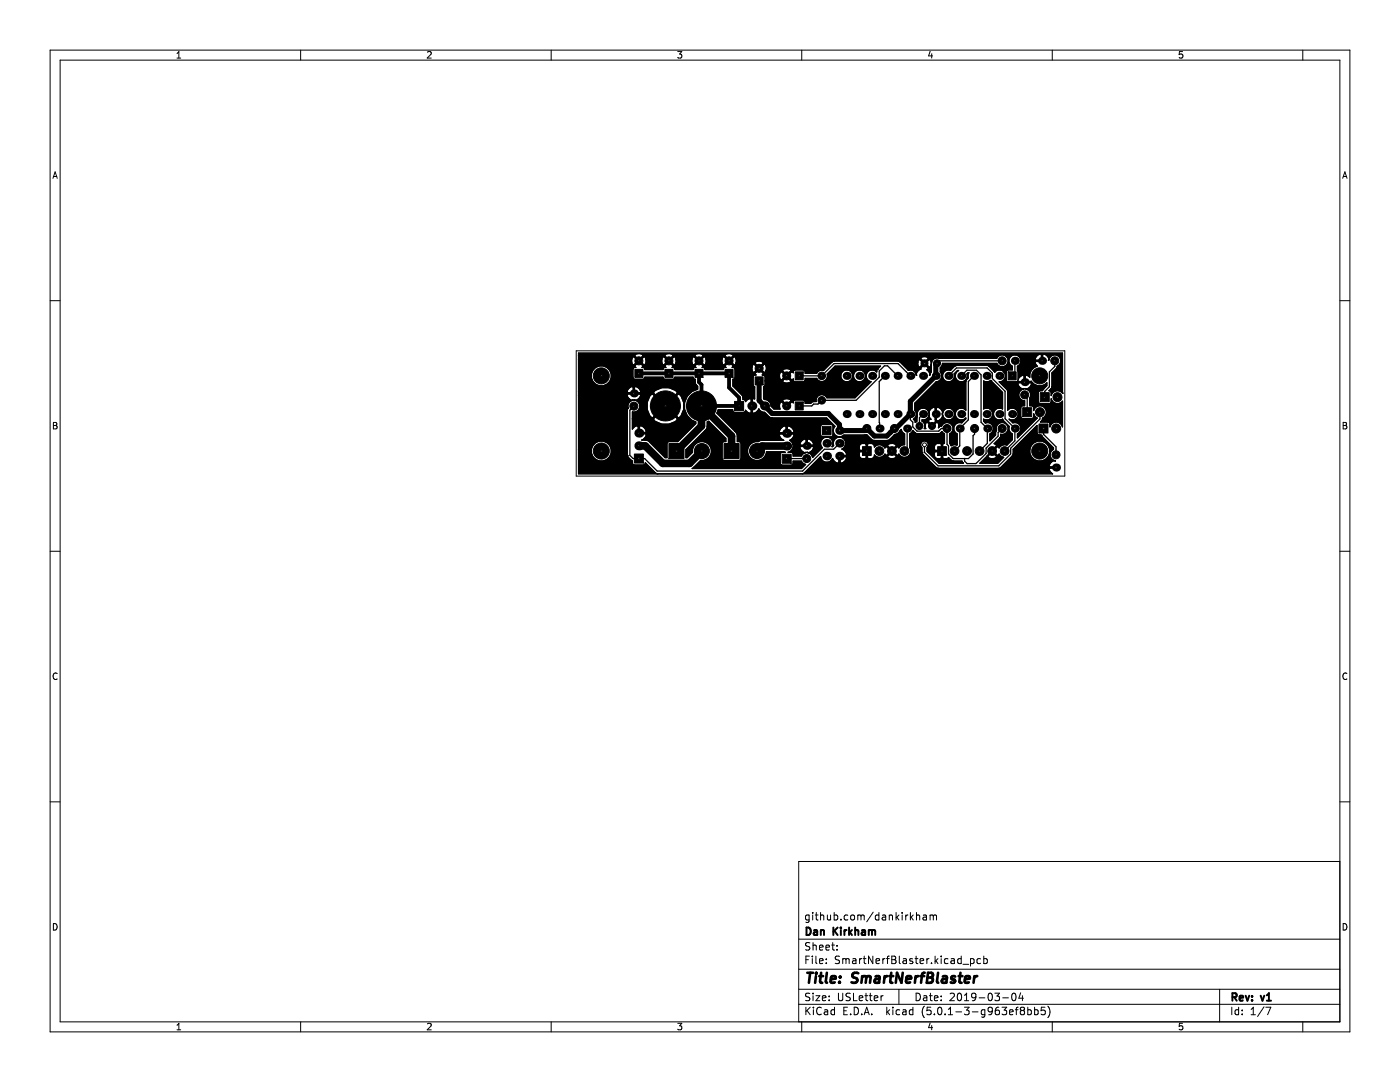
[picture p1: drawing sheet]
<svg xmlns="http://www.w3.org/2000/svg" width="279mm" height="216mm" viewBox="0 0 279 216" stroke-linecap="round" stroke-linejoin="round" font-family="sans-serif">
<g fill="none" stroke="#000" stroke-width=".2">
<path d="M10 10h259.4v195.9h-259.4zM12 12h255.4v191.9h-255.4zM35.3 11.6h.8M35.3 10.7l.4-.4v1.3M60 10v2M85.3 10.4l.5-.1 .3 .4-.8 .9h.8M110 10v2M135.3 10.3h.8l-.5 .5 .4 .1v.6l-.2 .1-.5-.1M160 10v2M185.6 10.2l-.3 1h.8M185.9 10.7v.9M210 10v2"/>
<path d="M236 10.3h-.6l-.1 .6 .2-.1h.4l.2 .2-.1 .5-.2 .1-.5-.1M260 10v2M10.6 35.6l.4-1.3 .4 1.3M10.7 35.2h.6M268 35.6l.4-1.3 .4 1.3M268.1 35.2h.6M10 60h2M115 70h97.5v25h-97.5zM267.4 60h2M10.7 84.3h.4l.2 .2-.2 .4 .2 .1 .1 .3-.2 .3h-.5zM10.7 84.9h.4M268.1 84.3h.4l.2 .2-.2 .4 .2 .1 .1 .3-.2 .3h-.5z"/>
<path d="M268.1 84.9h.4M10 110h2M267.4 110h2M11.4 134.4a.62 .62 0 0 0-.9 .4 .62 .62 0 0 0 .7 .8l.2-.1M268.8 134.4a.62 .62 0 0 0-.9 .4 .62 .62 0 0 0 .7 .8l.2-.1M10 160h2M267.4 171.9h-108v32M267.4 160h2M10.7 184.3a.66 .66 0 0 1 .7 .6 .66 .66 0 0 1-.7 .7zM159.4 197.4h108M159.4 193.4h108M159.4 187.4h108"/>
<path d="M160.8 191.5h.5M161.5 182.7l-.5-.1-.2 .3 .1 .6h.6M161.5 182.6v1.2l-.3 .3-.4-.1M161.5 190.8h-.7v1.5M161.6 198.3l-.6-.1-.2 .1v.5l.7 .2 .1 .4-.3 .3-.5-.1M161.6 188.2l-.6-.1-.2 .1v.5l.7 .2 .1 .4-.3 .3-.5-.1M162.1 190.8v.1M162.1 191.3v1M162.2 182.1v.1M162.2 182.6v1M162.3 188.1v1.5M162.3 198.2v.1"/>
<path d="M162.3 198.7v1M162.3 188.7l.2-.1 .3 .1 .1 .9M162.7 182.6h.6M162.8 198.7h.8l-.8 1h.8M162.8 190.8v1.3l.2 .2M162.9 182.1v1.3l.4 .2M163.5 191.8l.8-.2-.1-.2-.4-.1-.3 .2 .1 .7h.6M163.5 189.1l.8-.2-.1-.2-.4-.1-.3 .2 .1 .7h.6M163.8 182.7l.2-.1 .3 .1 .1 .9M163.8 182.1v1.5M164.1 199.2l.7-.2v-.2l-.5-.1-.2 .2 .1 .7h.6M164.8 189.1l.7-.2v-.2l-.5-.1-.2 .2 .1 .7h.6"/>
<path d="M164.9 192.1v.2M164.9 191.4v.1M165.1 182.6l.1 .9 .3 .1 .3-.2M165.5 199.5v.2M165.5 198.8v.1M165.8 182.6v1M166 188.6h.5M166.2 188.1v1.3l.3 .2M166.5 182.7l.4-.1 .3 .3-.2 .6h-.5M166.5 182.1v1.5M167 189.4v.2M167 188.7v.1"/>
<path d="M167.3 198.2v1.2l.3 .3h.3l.3-.3v-1.2M167.5 190.9l-.5-.1-.3 .3 .1 .3 .7 .3v.4l-.2 .2-.6-.1M167.8 183.4v.2M168.2 191.3v1M168.2 191.4l.4-.1 .2 .2M168.8 191.5v.8M168.8 191.5l.2-.2 .4 .1 .1 .9M169.2 182.7l-.4-.1-.3 .3 .1 .6h.6M169.7 198.3l-.6-.1-.2 .1v.5l.6 .2 .2 .4-.3 .3-.6-.1M169.8 182.7l.2-.1 .5 .1v.6l-.1 .2-.4 .1-.2-.2zM170.2 191.4h.6v.9M170.3 198.2v1.5h.7"/>
<path d="M170.8 191.6l-.5 .1-.2 .2 .2 .4 .5-.1M171.2 182.7l.4-.1 .2 .2M171.2 182.6v1M171.5 199.2l.7-.2-.1-.2-.4-.1-.2 .2v.7h.6M171.5 191.3v1M171.8 182.8l.2-.2 .4 .1 .1 .9M171.8 182.8v.8M172 191.3l-.5 .3M172.3 191.3h.5M172.5 190.8v1.3l.3 .2M172.6 198.7h.6M172.8 198.2v1.3l.4 .2"/>
<path d="M173.5 198.7h.5M173.7 198.2v1.3l.3 .2M174.2 190.8v1.5l-.9-1.5v1.5M174.3 182l-1.3 1.9M174.5 199.2l.7-.2-.1-.2-.4-.1-.2 .2v.7h.6M174.8 191.8l.7-.2v-.2l-.5-.1-.2 .2 .1 .7h.6M175.4 182.7l-.4-.1-.3 .3 .1 .6h.6M175.4 182.1v1.5M175.8 198.7v1M176.1 182.7h.6l.1 .9M176.2 191.3v1M176.3 198.7l-.5 .3"/>
<path d="M176.6 191.3l-.4 .3M176.8 182.9l-.5 .1-.3 .2 .3 .4 .5-.1M176.9 191.3h.6M177.5 190.8l-.4 .2v1.3M177.5 182.7l.2-.1 .3 .1 .1 .9M177.5 182.6v1M178 190.8l.7 .1 .1 .3-.3 .3a.4 .4 0 0 1 .3 .4 .4 .4 0 0 1-.3 .4h-.5zM178 191.5h.5M178.8 182.1v1.5M179 183l.4 .6M179.4 197.4v3M179.4 182.6l-.6 .6"/>
<path d="M179.5 190.8v1.3l.2 .2M180 182.1v.1M180 182.6v1M180.3 191.4h.5l.1 .9M180.8 182.6v1M180.9 191.6l-.5 .1-.2 .2 .2 .4 .5-.1M181.2 182.6l-.4 .3M181.7 182.1v1.5M181.8 183l.5 .6M182.1 191.4l-.3-.1-.3 .2 .1 .2 .5 .2v.3h-.6M182.3 182.6l-.6 .6M182.6 191.3h.6"/>
<path d="M182.8 190.8v1.3l.4 .2M182.8 198.2a.76 .76 0 0 1 .9 .7 .76 .76 0 0 1-.9 .8zM182.9 182.7l.2-.1 .4 .1v.9M182.9 182.1v1.5M183.6 191.8l.7-.2v-.2l-.5-.1-.2 .2 .1 .7h.6M184.3 182.7h.5l.1 .9M184.3 198.8h.6l.1 .9M184.9 182.9l-.5 .1-.2 .2 .2 .4 .5-.1M185 199l-.5 .1-.2 .2 .2 .4 .5-.1M185 191.3v1M185.4 191.3l-.4 .3M185.5 198.7h.5"/>
<path d="M185.6 182.7l.4-.1 .3 .2M185.6 182.6v1M185.7 198.2v1.3l.3 .2M185.9 192.1v.2M186.3 182.8l.2-.2 .3 .1 .1 .9M186.3 182.8v.8M186.5 199.2l.7-.2-.1-.2-.4-.1-.2 .2v.7h.6M186.6 190.8v1.5M186.8 191.7l.4 .6M187.2 191.3l-.6 .6M187.8 199.5v.2M187.8 190.8v.1"/>
<path d="M187.8 191.3v1M187.8 198.8v.1M189.2 191.4l-.4-.1-.3 .3 .1 .6h.6M189.6 198.3l.6-.1 .3 .4-1 1.1h1M189.8 191.4h.6l.1 .9M190.5 191.6l-.5 .1-.2 .2 .2 .4 .5-.1M191.2 198.3l.2-.1a.8 .8 0 0 1 .5 .7 .8 .8 0 0 1-.5 .8l-.2-.2-.2-.4zM191.8 191.4l-.4-.1-.3 .3 .2 .6h.5M191.8 190.8v1.5M192.2 192.4h1.1M192.5 199.7h.8M192.5 198.6l.4-.4v1.5"/>
<path d="M193.7 191.4l.4-.1 .3 .3-.1 .6h-.6M193.7 191.3v1.5M194.8 198.8l-.3 .3h-.3l-.3-.3 .1-.5 .5-.1 .2 .1a.99 .99 0 0 1-.4 1.4h-.3M195.4 199.1h1.1M195.7 191.4l-.4-.1-.3 .3 .1 .6h.6M196.3 191.4l.5-.1 .2 .3-.1 .6h-.6M196.3 190.8v1.5M197.3 198.3l.2-.1a.8 .8 0 0 1 .6 .7 .8 .8 0 0 1-.6 .8l-.2-.2-.1-.4zM198.5 198.2h1l-.5 .6 .4 .1v.6l-.2 .2-.7-.2M200.1 199.1h1.2M202 198.3l.3-.1a.8 .8 0 0 1 .5 .7 .8 .8 0 0 1-.5 .8l-.3-.2-.1-.4zM203.7 198.1l-.4 1.1h1"/>
<path d="M204 198.7v1M243.4 197.4v6.5M268.1 184.3a.66 .66 0 0 1 .7 .6 .66 .66 0 0 1-.7 .7zM35.3 204.6l.4-.4v1.3M35.3 205.5h.8M60 203.9v2M85.3 204.3l.5-.1 .3 .4-.8 .9h.8M110 203.9v2M135.3 204.2h.8l-.5 .5 .4 .1v.6l-.2 .1-.5-.1M159.4 200.4h108M160 203.9v2M160.8 201v1.5"/>
<path d="M161 201.6l.7 .9M161.7 201l-.9 .8M162.3 201v.1M162.3 201.5v1M163.9 201.1a.71 .71 0 0 0-1 .5 .71 .71 0 0 0 .7 .9l.3-.2M164.5 201.6h.6l.1 .9M165.2 201.8l-.5 .1-.2 .2 .2 .4 .5-.1M166.5 201.6l-.4-.1-.3 .3 .2 .6h.5M166.5 201v1.5M168.4 201.7h.5M169.1 201h-.7v1.5h.7M169.8 202.3v.2"/>
<path d="M170.5 201a.76 .76 0 0 1 .8 .7 .76 .76 0 0 1-.8 .8zM172 202.3v.2M172.5 202.5l.5-1.5 .5 1.5M172.6 202.1h.7M174 202.3v.2M177 201v1.5M177.1 201.9l.4 .6M177.5 201.5l-.5 .6M178.2 201v.1M178.2 201.5v1M179.5 201.6l-.4-.1-.3 .3 .2 .6h.5M180.2 201.6h.6v.9"/>
<path d="M180.8 201.8l-.5 .1-.2 .2 .2 .4 .5-.1M182.2 201.6l-.4-.1-.3 .3 .1 .6h.6M182.2 201v1.5M184.5 200.8a1.72 1.72 0 0 0 0 2.3M185.6 204.1l-.3 1h.8M185.8 201h-.8v.7l.2-.1h.5l.1 .2v.5l-.3 .2-.5-.2M185.9 204.6v.9M186.5 202.3v.2M187.3 201.1l.2-.1a.8 .8 0 0 1 .5 .7 .8 .8 0 0 1-.5 .8l-.2-.2-.2-.4zM188.6 202.3v.2M189.3 202.5h.8M189.3 201.4l.4-.4v1.5"/>
<path d="M190.8 201.9h1.1M192.5 201h.9l-.5 .6 .4 .1v.6l-.2 .2-.6-.2M194 201.9h1.2M196.5 201.6l-.4-.1-.3 .3 .2 .6h.5M196.5 201.5v1.2l-.2 .3-.4-.1M198 201.6l-.2 .3-.5-.1-.1-.2 .1-.5 .5-.1 .2 .1a.99 .99 0 0 1-.4 1.4h-.3M199.3 201l-.4 .1a1.01 1.01 0 0 0 0 1.4l.5-.2 .1-.5-.3-.2h-.4l-.2 .2M200 201h.9l-.5 .6 .4 .1v.6l-.2 .2-.6-.2M201.5 202l.7-.2-.1-.2-.4-.1-.2 .2v.7h.6M202.6 201.5h.6M203.2 201l-.4 .2v1.3M203.9 201.6l-.3 .3v.3l.3 .3h.3l.3-.3v-.3l-.3-.3"/>
<path d="M203.9 201.6l-.3-.3 .3-.3 .4 .1 .2 .2-.3 .3M203.9 201.6h.3M205.1 201.6l.4-.1 .3 .3-.1 .6h-.6M205.1 201v1.5M206.5 201.6l.4-.1 .3 .3-.2 .6h-.5M206.5 201v1.5M208.5 201h-.7v.7l.2-.1h.5l.1 .2-.1 .5-.2 .2-.5-.2M209.1 200.8a1.72 1.72 0 0 1 0 2.3M210 203.9v2M236 204.2h-.6l-.1 .6 .2-.1h.4l.2 .2-.1 .5-.2 .1-.5-.1M245.8 201v1.5M247.2 201.6l-.4-.1-.3 .3 .1 .6h.6"/>
<path d="M247.2 201v1.5M247.9 202.3v.2M247.9 201.6v.1M249.7 202.5h.8M249.7 201.4l.4-.4v1.5M252.3 200.9l-1.3 1.9M252.6 201h1l-.6 1.5M260 203.9v2"/>
</g>
<g fill="none" stroke="#000" stroke-width=".39">
<path d="M161 185.1a.76 .76 0 0 1 .8 .7 .76 .76 0 0 1-.8 .8zM162.5 185.7h.5l.1 .9M163.1 185.9l-.5 .1-.2 .2 .2 .4 .5-.1M163.8 185.7l.2-.1 .4 .1 .1 .9M163.8 185.6v1M166.3 185.1v1.5M166.5 185.7l.7 .9M167.2 185.1l-.9 .8M167.8 185.1v.1M167.8 185.6v1M168.5 185.6v1M169 185.6l-.5 .3"/>
<path d="M169.5 185.1v1.5M169.6 186l.4 .6M170 185.6l-.5 .6M170.7 185.7l.2-.1 .3 .1 .1 .9M170.7 185.1v1.5M172 185.7h.6l.1 .9M172.7 185.9l-.5 .1-.2 .2 .2 .4 .5-.1M173.4 185.7l.4-.1 .2 .2M173.4 185.6v1M174 185.8l.2-.2 .4 .1 .1 .9M174 185.8v.8M246 199l.7-.1 .1-.2-.1-.4-.2-.1h-.5v1.5"/>
<path d="M246.3 199l.5 .7M247.4 199.2l.7-.2-.1-.2-.4-.1-.2 .2 .1 .7h.5M248.6 198.7l.4 1 .3-1M249.9 199.5v.2M249.9 198.8v.1M251.6 198.7l.4 1 .3-1M252.8 199.7h.9M252.8 198.6l.4-.4v1.5"/>
</g>
<g fill="none" stroke="#000" stroke-width=".52">
<path d="M161.1 194.1h1.2M161.7 194.1l-.3 2M162.8 194.8l-.1 1.3M162.9 194.1v.2M163.5 194.8h.8M163.9 194.1l-.2 1.7v.2l.4 .1M165 194.1l-.2 1.7 .3 .3M165.8 195.4l1-.2-.1-.3h-.7l-.2 .9 .2 .3 .6-.1M167.6 195.9l-.1 .2M167.7 194.9v.2M171.3 194.2a.85 .85 0 0 0-1.1 .1 .45 .45 0 0 0 .2 .8l.6 .1a.51 .51 0 0 1 .1 .6 .51 .51 0 0 1-.4 .3l-.8-.1M172.1 195a.49 .49 0 0 1 .8 .1"/>
<path d="M172.1 194.8l-.2 1.3M172.9 195.1a.5 .5 0 0 1 .8-.2l-.1 1.2M172.9 195.1l-.1 1M174.7 194.9h.8l-.1 1.2M175.5 195.2l-.6 .1a.4 .4 0 0 0-.4 .4 .4 .4 0 0 0 .3 .4l.6-.1M176.6 194.8l-.2 1.3M177.1 194.8l-.4 .1-.2 .3M177.5 194.8h.8M177.9 194.1l-.2 1.7v.2l.4 .1M180.2 194.1l-.3 2-.9-2-.2 2M180.9 195.4l.9-.2v-.3l-.6-.1-.3 .3v.9h.7M182.7 194.8l-.1 1.3"/>
<path d="M183.3 194.8l-.4 .1-.2 .3M183.7 194.8h.8M184.5 194.1l-.4 .1-.1 .2-.2 1.7M185.1 195.1h.7M185.2 194.1l.9 .1a.51 .51 0 0 1 .1 .5 .51 .51 0 0 1-.4 .4l.2 .1a.58 .58 0 0 1-.3 .9h-.7zM187.2 194.1l-.2 1.7 .2 .3M188.2 194.9h.7v1.2M189 195.2l-.7 .1a.4 .4 0 0 0-.3 .4 .4 .4 0 0 0 .2 .4l.7-.1M190.6 194.9a.49 .49 0 0 0-.8 .3l.1 .1 .7 .2v.3l-.3 .3-.6-.1M191.3 194.8h.8M191.7 194.1l-.2 1.7v.2l.4 .1M192.6 195.4l.9-.2v-.3h-.8l-.2 .9 .3 .3 .6-.1"/>
<path d="M194.5 194.8l-.2 1.3M195 194.8l-.4 .1-.2 .3"/>
</g>
<path d="M127.5 89h1.3l3.5 3.5h5.3l2.5-2.5M135 90l5-5v-4l6 6v3M157 89h-4.9l-1 1" fill="none" stroke="#000" stroke-width="1.5"/>
<path d="M127.5 74.5h18v2.8l2 2v1.7h-7.5v-4.2l-.5-.5v-1.8" fill="none" stroke="#000" stroke-width=".76"/>
<path d="M187 72.5l-.2 .2v2.3l-5.1 5.1v2.5l-2.9 2.9h-.3l-1.5 1.5h-2.5l-1.5-1.5-.4 .4h-5.1v-1.2l-2.2-2.2h-11.2l-2.6-2.6v-3.9" fill="none" stroke="#000" stroke-width="1"/>
<g fill="none" stroke="#000" stroke-width=".25">
<path d="M115.5 78.8h9.6M115.5 78.4h14.9M115.5 78.2h9.6M115.5 74.6h2.5M115.5 71.8h10.6M115.5 71h11.2M125.1 78.8a1.02 1.02 0 0 0 1.3 1v.1a1.16 1.16 0 0 0-1 1.5M125.1 78.8l.1-.2h2.6l.1 .2a1.02 1.02 0 0 1-1.3 1v.1a1.19 1.19 0 0 1 .9 1.8M125.1 78.2l.1 .2M126.1 71.8l.1-.6h.3l.8 .8M126.1 71.8l.1 1h.3l.8-.8M126.4 77.2v1.2"/>
<path d="M126.4 78.6h.1M126.4 77.2h.2M126.4 77.2a1.02 1.02 0 0 0-1.3 1M126.6 77.2v1.2M126.6 78.6h.1M126.6 77.2a1.02 1.02 0 0 1 1.3 1l-.1 .2M126.7 71l.8 .8 .8-.8M126.7 71a1.05 1.05 0 0 1 1.6-.3v.3M127.3 72h.4M128.3 71h4.4M128.5 71.2a1.05 1.05 0 0 1 .3 1.6h-.3l-.8-.8zM128.9 71.8h3.2"/>
<path d="M130.7 77.9a3.7 3.7 0 0 1 4.2 0l.3 .5-2.4 2.4-2.4-2.4zM132.1 71.8l.1-.6h.3l.8 .8M132.1 71.8l.1 1h.3l.8-.8M132.7 71l.8 .8 .8-.8M132.7 71a1.05 1.05 0 0 1 1.6-.3v.3M133.3 72h.4M134.3 71h4.4M134.5 71.2a1.05 1.05 0 0 1 .3 1.6h-.3l-.8-.8zM134.9 71.8h3.2M135.4 78.6l.5 .3a3.7 3.7 0 0 1 0 4.2l-.5 .3-2.4-2.4zM138.1 71.8l.1-.6h.3l.8 .8M138.1 71.8l.1 1h.3l.8-.8"/>
<path d="M138.7 71l.8 .8 .8-.8M138.7 71a1.05 1.05 0 0 1 1.6-.3v.3M138.7 76.3h.1M139.3 72h.4M139.7 72l.8-.8a1.05 1.05 0 0 1 .3 1.6h-.3zM140.3 71h4.4M140.9 71.8h3.2M144.1 71.8l.1-.6h.3l.8 .8M144.1 71.8l.1 1h.3l.8-.8M144.7 70.7l1-.1 .6 .1v.3l-.8 .8-.8-.8zM145.3 72h.4M145.7 72l.8-.8a1.05 1.05 0 0 1 .3 1.6h-.3z"/>
<path d="M146.3 75.7v1.3l1.7 1.8 .2 .2 .1 .7 .4 .1 .1 .3 .3-.3 .6-.3 .2 .1v2.8l-.2 .1-.6-.3-.3-.3-.1 .3-.3 .1h-1.8l-.3-.1-.1-.4h-2.9l-.2 .6 3.6 3.7M146.3 75.7h.1M146.3 73.3l.3 .1 .1 .3v1.6l-.1 .3-.3 .1M146.8 72.5h3.9M146.9 71.6h36.8M148.3 79.3h.1M150.1 73.3h-4l.2-.3-.8-.8-.8 .8 .2 .3-.5 .1-.1 .3h-3.6l-.1-.3-.5-.1 .2-.3-.8-.8-.8 .8 .2 .3-.5 .1-.1 .3h-3.6l-.1-.3-.5-.1 .2-.3-.8-.8-.8 .8 .2 .3-.5 .1-.1 .3h-3.6l-.1-.3-.5-.1 .2-.3-.8-.8-.8 .8 .2 .3h-.3l-.3 .3v1.7l.1 .3 .3 .1h1.7l.3-.4h3.6l.1 .3 .3 .1h1.7l.3-.4h3.6l.1 .3 .3 .1 .1 .9 .4 .5v.6a3.4 3.4 0 0 0-2.6 3.1 3.4 3.4 0 0 0 2.3 3.4v.3l-3.6 3.6-2.1 .1-.1 .3v2.8h-.4l-3-3.1a1.42 1.42 0 0 0-1.6-.4M150.1 73.3l.1-.6h.3l.8 .8M150.1 73.3l.1 1h.3l.8-.8M150.7 72.2l1-.1 .6 .1v.3l-.8 .8-.8-.8zM151.3 73.5h.4M151.7 73.5l.8-.8a1.05 1.05 0 0 1 .3 1.6h-.3z"/>
<path d="M152.7 76h3.5M152.8 74h3.4M153.4 80h2.8M155.6 74.8h-3.5l.2-.3-.8-.8-.8 .8 .2 .3h-.3l-.3 .4v1.6l.3 .4v2.4l-.2-.1-.2 .1v2.8a1.09 1.09 0 0 0 1.2-.8 1.17 1.17 0 0 0 1.2 .7 2.36 2.36 0 0 0 1.5 1.1h10.9l1.6 1.7a1.25 1.25 0 0 0 .1 1.7 1.25 1.25 0 0 0 1.7 0l4.6-.1a2.46 2.46 0 0 0 1.5 1.2h2.5a2.54 2.54 0 0 0 1.6-1.2 1.07 1.07 0 0 0 1-.7l.3-.3 .3 .7 .3 .2v2.1a1.15 1.15 0 0 0-1.1 .7l-.3-.3-.9 .9 .9 .9 .2-.1 .1-.2a1.27 1.27 0 0 0 1.8 .5 1.27 1.27 0 0 0 .3-1.8v-2.7l.4-.2 .3-.5 .4 .5 .4 .1h4.3l.7-.4 .5 .5v1.9l-.4 .1v2.8l.2 .1h.7l.3-.2 .6 .6 .3 .1h1.8l.2 .4h-4.8l-2.4-2.4v-.7a.77 .77 0 0 0 .1-1.1 .77 .77 0 0 0-1.2 0 .77 .77 0 0 0 .1 1.1v1l.1 .3 2.9 2.8 12.3 .1 .4-.2 2.4-2.4 .1-.3v-.9l4.8-4.8 .1 1.8 .7 .1 2.4 2.6v.3a1.24 1.24 0 0 0-.6 1.3 1.24 1.24 0 0 0 1 1 1.02 1.02 0 0 0-1.2 .9l.1 .3h1.4v.2h-1.4a.98 .98 0 0 0 .6 1.1h-94.6v-24h96.5v7.9M155.7 74.2h.3l.8 .8-.8 .8a1.05 1.05 0 0 1-.3-1.6zM156.2 76l.8-.8 .8 .8a1.05 1.05 0 0 1-1.6 .3zM156.2 73.7l1-.1 .6 .1v.3l-.8 .8-.8-.8zM156.2 79.7l1-.1 .6 .1v.3l-.8 .8-.8-.8zM159.5 75h4.5l2.5-2.5h12.7l2.5 2.5M165.1 75h2.7M166.1 72.2h.1M166.4 72h.1"/>
<path d="M167.8 75a1.2 1.2 0 0 0 1.2 1.2 1.2 1.2 0 0 0 1.2-1.2M167.8 75a1.2 1.2 0 0 1 1.2-1.2 1.2 1.2 0 0 1 1.2 1.2M170.2 75h.1M175.1 73.7h.1M176.6 75l-1.1 1.1v9.4M179.1 75l-2-2h-.6l-1 1v1.3l-4.7 4.6h-6.8l-.7 .7h-.9l-.4 .4h-2.5M179.3 72h.1M179.7 72.3h3.5M181.3 73.9h.1M181.3 73.9l-1.7-1.7-.4-.2h-12.7l-.4 .2-1.7 1.7a1.07 1.07 0 0 0-1.4 .6h-2.3v-.4l-.3-.3h-1.7l-.3 .1-.1 .5-.3-.2-.8 .8 .8 .8 .3-.2v.3l.4 .3h1.7l.3-.3v-.4h2.3a1.13 1.13 0 0 0 1.4 .6 1.13 1.13 0 0 0 .7-1.5l1.6-1.5h9l-.7 .7v.4a1.19 1.19 0 0 0-2 .2 1.19 1.19 0 0 0 .8 1.8l-3.2 3.2h-5.6a1.14 1.14 0 0 0-1.4-.6 1.14 1.14 0 0 0-.7 1.3l-.7 .1-.4 .3h-1.1v-.4l-.3-.3h-1.7l-.3 .1-.1 .5-.3-.2-1 1-1-1a1.05 1.05 0 0 0-.3 1.4h-1.2l-.6-.6a1.26 1.26 0 0 0-1.3-1.3l-.2-.1v-2.4l.3-.4v-1.6l-.1-.3-.3-.1M181.3 73.9a1.27 1.27 0 0 1 1.6 1l-.1-.2 .3-.6 .7-.5-.1-.2 .8-.7 .8 .7-.1 .3-.2 .1 .4 .3 .2 .8 .3-.7v-1.4a1.2 1.2 0 0 1 1.7-1.3h11.3a1.19 1.19 0 0 1 1.9-.4 1.19 1.19 0 0 1 0 1.8 1.19 1.19 0 0 1-1.9-.4h-10.8l-.2 .6-.3 .3v.8a1.18 1.18 0 0 1 .3 1.3 1.18 1.18 0 0 1-1.1 .7l-4.2 4.2v1.4a1.16 1.16 0 0 1-.3 1.8l.3 .4 .1 .3 .3-.3 .1-1a1.23 1.23 0 0 1 .9-1.5 1.23 1.23 0 0 1 1.5 1l-.1-.2a1.02 1.02 0 0 1 1.2-.9M183.2 72.3l.1-.5 .3-.1 .7 .8"/>
<path d="M183.2 72.3l.1 .9 .3 .1 .7-.8M183.8 71.3l.9-.1 .5 .1 .1 .3-.8 .7-.8-.7zM184.1 74.9h.2v.2h-.2zM184.1 75.1h.1M184.3 72.5h.4M184.3 74.9h.1M184.7 72.5l.7-.8a.95 .95 0 0 1 .3 1.5l-.3 .1zM187.4 71.5h.1M189.3 75l1.6-1.6h6.1l1 1.1v1l2.6 2.6v5.4l1.9 2v2.5l-2 2M190.6 73h.1M190.8 72.9h.1M191.8 75l1.2-1.1h1.9l.9 .9v9.5l1.2 1.2v3l-1.5 1.5"/>
<path d="M192.7 76.1h.1M194.4 75l-1.1 1.1v7.7l-1.8 1.7v3.5l-1 1M197.1 72.9h.1M197.7 75.9h.1M197.7 75.9l2.4 2.4v3.3a1.19 1.19 0 0 0-1.8 1 1.19 1.19 0 0 0 1.8 1l1.3 1.5a1.17 1.17 0 0 0 .6 1.5v1.1l-1 1.1a1.2 1.2 0 0 0-1.6 .6l-.3-.3-.9 .9 .9 .9 .2-.1 .1-.2 .4 .5 .5 .2-1.2 1.1h-3.5l3.3-3.5-.1-.2-.4-.2 1.2-1.1M197.7 75.9a1.18 1.18 0 0 1-1.4 .1v5.6a1.19 1.19 0 0 1 1.8 1 1.19 1.19 0 0 1-1.8 1v.4l.3 .4M198.4 74.1h.1M200 72h-12.5l-.5 .5M200.3 74.2h.5M201.1 78h.1M201.7 71.1a1.2 1.2 0 0 1 1.8 .2 1.2 1.2 0 0 1-.5 1.8l.2 2.6 .1-.3 .9-.5 .2 .1v1.1h-1.2l-.1-.1-.3 .2-1.9-.1-.1-.3v-1.7l.3-.3h.9v-.7a1.19 1.19 0 0 1-.3-2zM202.5 72v2.5l-.5 .5"/>
<path d="M203.7 71.7h2.9M204.4 76.4h.1M204.5 78.8l.5 .5v3M204.6 76.4h.1M207.1 70.8l.5-.2 .2 .1v1.2h-1.1l-.1-.2zM207.8 72.1h.1M208.1 71.9h.1M208.1 77.8h.1M209.9 77.2h.1M210.5 72v1.1l-1.1 1.1v3l-.9 .9v1.2M210.9 73.5h.1M211 73.2h.1"/>
<path d="M212 78.4h.1M212 78.4a1.28 1.28 0 0 0-1.2-.4 1.28 1.28 0 0 0-1 .9v-.7l-.4-.2 .5-.8v-2.8l1-.9 .1-.4a1.24 1.24 0 0 0 .2-2.1 1.24 1.24 0 0 0-2 .9 1.02 1.02 0 0 0-.9-1.3l-.2 .1v1.4h-1.4l-.1 .2 .4 .8a1.95 1.95 0 0 0-1.5 2.2l-.7-.4-.2 .1v1.1h1.2a1.96 1.96 0 0 0 3.1 .3v.6l-.9 1h-.5l-.3 .2v2.1l.4 .2h1.9l.3-.2v-.7a1.28 1.28 0 0 0 1 .9 1.28 1.28 0 0 0 1.2-.4v5.1a1.29 1.29 0 0 0-1.2-1 1.29 1.29 0 0 0-1.3 1v-.7l-.2-.3h-1.7l.4-.4v-.4a1.29 1.29 0 0 0 .4-2.1 1.29 1.29 0 0 0-2.1 .6l-.1-.8-.7-.1v-1.6a1.29 1.29 0 0 0-.9-1.9 1.02 1.02 0 0 0 1.3-.9l-.1-.2h-2.6l-.1 .2a1.02 1.02 0 0 0 1.3 .9 1.23 1.23 0 0 0-1.1 1.3 1.23 1.23 0 0 0 1.2 1.2v1h-.5l-.3 .4 .1 2 .3 .1h1.9l.3-.2v-.7l.2 .4 .5 .4-4 4v-.8a1.19 1.19 0 0 0 .7-1.6 1.19 1.19 0 0 0-1.6-.6l-.7-.8a1.19 1.19 0 0 0 1.6-.3 1.19 1.19 0 0 0-.3-1.6 1.19 1.19 0 0 0-1.6 .1v-3.9l-1.7-1.7a1.19 1.19 0 0 0 1.2-1.7 1.19 1.19 0 0 0-2.1-.2l-1.1-1.2-.4-.2h-6.1l-.4 .2-.8 .8a1.2 1.2 0 0 0-1.6 1 1.2 1.2 0 0 0 1.3 1.3 1.2 1.2 0 0 0 1-1.6l.7-.7h.2a1.2 1.2 0 0 0-.6 1.6 1.2 1.2 0 0 0 1.6 .6 1.2 1.2 0 0 0 .7-1.5l.4-.2-.2 .6 .1 .4-.6 .7v5.7a1.2 1.2 0 0 0-1.7 0 1.2 1.2 0 0 0 0 1.7 1.2 1.2 0 0 0 1.7-.1v.2l-.8 .8a1.19 1.19 0 0 0-1.5 .6 1.19 1.19 0 0 0 .6 1.6v2.1h-.7l-.5 .2M115.5 89.6h2.5M125.2 90.9h.1M125.3 81.5h.1M125.4 81.4l-.2 .4v9.3l1 .9v.5l.3 .3h1.9l.3-.1 .1-.3 2 1.9M125.4 81.4h.1M126.2 83.6h4.2M126.5 81l-.8 .8v9.1l.6 .6h2.4l2.5 2.5h29l4.3-4.4h1.9l1.1-1.1M127.4 86.3h.1M127.4 85v1.5h1.5a1.09 1.09 0 0 1-.8 1.3M127.4 85h.2"/>
<path d="M127.5 81.7a1.17 1.17 0 0 1-1.3 .5v3.4l.5-.5 .4-.2 .3 .1M127.5 81.7h1.7M127.6 85a1.02 1.02 0 0 1 1.3 1.3h-1.3zM127.6 86.5v.1M128.1 87.8h.1M128.9 87.8h.1M130.4 83.6l.3 .5 1.4 .5h1.4l1.3-.5M130.4 83.6l2.4-2.4 2.4 2.4-.3 .5M130.8 94.3v.1M130.8 94.4l.4 .1h29l.3-.1M130.8 94.4h.1M131.1 94.5h.1"/>
<path d="M132.6 81h.4M132.6 81l-2.4-2.4-.5 .3-.5 1.4v1.4M132.6 81l-2.4 2.4-.5-.4-.5-1.3M134.9 84.1h-.1M141.1 85.1h.1M146.7 86.1h.1M146.7 86.1h8.8M146.7 86.1a1.04 1.04 0 0 1 .4 1v1h.5l.3 .4v3.1l-.4 .3h-3.1l-.3-.4v-3l.3-.4h.5v-.6l-3.5-3.4-.3 .1a1.88 1.88 0 0 1-.4 1.7l-3.8 3.8v1.6h.2l1.1-1a1.91 1.91 0 0 1 1.8-2.2 1.91 1.91 0 0 1 2 2 1.91 1.91 0 0 1-2.2 1.8l-1.7 1.6h21.9l.8-.8M150.2 80.9h.1M150.2 81.1h.1M154 83.4h.1M156.4 87.9l-4.3-.1-.8 .3a1.9 1.9 0 0 0-2.1 1.7 1.9 1.9 0 0 0 1.7 2.1 1.9 1.9 0 0 0 2.1-1.8l3.7 .2h-.7l-.3 .2v1.9l.3 .4h2l.3-.2v-.6h1.6l.4 .5 .5 .2"/>
<path d="M156.4 87.9a1.09 1.09 0 0 1-.8-1.3h2.8a1.09 1.09 0 0 1-.8 1.3 1.27 1.27 0 0 1 .7 1.3 1.27 1.27 0 0 1-1 1.1l.9 .1 .1 .6h1.6a1.07 1.07 0 0 1 1-.7v-.1a1.02 1.02 0 0 1-1.3-.9l.1-.2h2.6l.1 .2a1.02 1.02 0 0 1-1.3 .9v.1a1.15 1.15 0 0 1 1.1 1M156.4 87.9h.1M156.9 85.1v1.2h-1.3l-.1-.2M156.9 85.1h.2M156.9 85.1a1.13 1.13 0 0 0-1.4 1M157 81.2h.1M157.1 85.1a1.02 1.02 0 0 1 1.3 1.2h-1.3zM157.2 81h.1M157.6 85.1h6.2M158.2 88.6h1.4M160.2 94.5h.1M160.6 94.3l-.1 .1"/>
<path d="M160.8 92.7h.1M160.9 87.7v1.1h-1.2l-.1-.2M160.9 89.1h.1M160.9 87.7h.2M160.9 87.7a1.02 1.02 0 0 0-1.3 .9M161 91.5h-4M161.1 87.7a1.02 1.02 0 0 1 1.3 .9l-.1 .2h-1.2zM161.1 89.1h.1M162.2 91.3l1.9-2a1.24 1.24 0 0 1-.1-1.6 1.24 1.24 0 0 1 1.7-.2 1.24 1.24 0 0 1 .3 1.6l.4-.2a1.25 1.25 0 0 1 .7-1.6 1.25 1.25 0 0 1 1.6 .7 1.25 1.25 0 0 1-.7 1.6 1.02 1.02 0 0 1 .9 1.3h-1.5v1.4a1.07 1.07 0 0 1-1.2-.8 1.25 1.25 0 0 1-1.4 .7 1.25 1.25 0 0 1-1-1.1l-3.2 3.2M162.2 91.3h.1M162.3 80.1h.1M163.9 84.8l.3-.1 1.9 .1 .1 .3-.1 1.9-.2 .2-2-.2-.1-.2z"/>
<path d="M167.4 91.1h1.5a1.08 1.08 0 0 1-1 1.3l-.2-.1v-1.2M167.7 90.9h.1M168.7 89h2.8M168.8 90.3h2.7M171.5 90.3l.1-.2h1.3v1.3l-.2 .1-.9-.1-.3-.4zM172.7 86.8h.1M172.9 88.6l-.2-.1h-.7l-.5 .5M172.9 88.6v1.3h-1.3l-.1-.2v-.7M172.9 88.6h.2M173.1 88.6v2.8l.2 .1h.7a.64 .64 0 0 0 .5-.7 1.25 1.25 0 0 0 1.7 .3M173.1 88.6l.2-.1h.7a.64 .64 0 0 1 .5 .7 1.25 1.25 0 0 1 1.7-.3M173.1 89.9h.1"/>
<path d="M173.1 90.1h.1M174.4 87.9h.1M176.2 88.9l.4 .5 .1-.2 .2-.1 .9 .9-.9 .9-.3-.3-.4 .5M176.2 91.1h.9M176.2 88.9h.9M177.1 87.9h.1M177.2 88.7l1-.2 .6 .2 .1 .2-.9 .9-.9-.9zM178 90.2l.9 .9a1.03 1.03 0 0 1-1.8 0zM178.4 86.9h.1M181 85.5v4l-.5 .5M181.7 82.6v1.2l.5 .4v1l.8 .8h4.3l.6-.5h1.1v3.2l.3 .3v1.6l.9 .9h3.1l.9-.9v-3.7l.3-.3v-1.1M182.7 84.2h.1"/>
<path d="M182.7 86.4h.1M183 86.5h.1M184 90.3h.1M184.2 82.6l-.7 .7v1.7M185.2 89h1.3M185.3 90.3h1.2M185.8 85l.2 .2M185.8 85h.1M186 85.2l.9-1 .3 .1 .1 .4v.7l.6-.4a1.21 1.21 0 0 1 1.9-.4 1.21 1.21 0 0 1-.3 2v1.9l.3 .4M186 85.2h.1M186.2 85h.1M186.5 90.3l.1-.2h1.3v1.3l-.2 .1-.9-.1-.3-.4z"/>
<path d="M186.6 81.4v2.4l.2 .3-.8 .7-.8-.7 .1-.3 .5-.1-.4-.7v-.3a1.14 1.14 0 0 1-1.4 1.1v.2a1.04 1.04 0 0 1 .5 1.5h.3a.94 .94 0 0 1 .3-1.3l.7 .8M186.6 81.4h.3M186.8 88.6l.9-.1 .2 .1v1.3h-1.3l-.1-.2v-.7zM186.9 93.3h.1M186.9 81.4a1.02 1.02 0 0 1 1.3 .9l-.2 .2a1.24 1.24 0 0 1 1.9-.9 1.24 1.24 0 0 1 0 2.1 1.24 1.24 0 0 1-1.9-1l.2 .3a1.02 1.02 0 0 1-1.3 .9zM186.9 82.7h.1M186.9 82.5h.1M187.2 93.5h.1M187.4 86.5h.1M187.5 85.1h.1M187.8 85h.1M188.1 89.9h.1"/>
<path d="M188.1 90.1h.1M189.8 88.9h.1M189.9 91.9h.1M190.2 92h.1M192.1 92.3h.1M192.8 90h.1M193 89.8l.2 .2M193 89.8l-.2 .2M193 90.2h.1M193 89.8h.1M193.2 90h.1M193.2 90l-.2 .2-.2-.2"/>
<path d="M196.6 84.4h.1M196.6 84.4a1.19 1.19 0 0 1 1.6 .6 1.19 1.19 0 0 1-.7 1.6v1.4l1.2-1.2v-.7l.2-.2M196.9 91.1h.2M197.3 90.5h.1M197.8 90h.1M198 89.8h.1M198 90.2l.9 .9a1.03 1.03 0 0 1-1.8 0zM198.8 86h.1M198.9 85.9h.1M198.9 85.9a1.2 1.2 0 0 1 1-1.6 1.2 1.2 0 0 1 1.3 1.3 1.2 1.2 0 0 1-1.5 1.1l-.1 .7M199.4 93.5h.1M199.6 87.3h.1"/>
<path d="M199.7 87.1h.1M200 85.5l-.8 .8v.7l-2.4 2.4v1.1l-2 2h-1.8l-.5-.5v-.5M202.1 90.9h.1M202.2 90.6h.1M202.3 89.6h3.2M207.5 82.3v1.3l-5.8 5.8v1.2l-2.4 2.4h-12.1l-2.7-2.7v-1.5M207.9 87h.1M208 83.7h.1M208.3 85.5v1.2l2.5 2.5v1.6M210.6 93.1v.1M210.9 93.4h.1"/>
<circle cx="120" cy="75" r="2.02"/>
<circle cx="171.5" cy="75" r="1.2"/>
<circle cx="120" cy="90" r="2.02"/>
<circle cx="207.5" cy="90" r="2.02"/>
</g>
<g fill="#000" stroke="#000" stroke-width=".2">
<path d="M184.1 74.9h.2l.1 .2h-.3z" fill-rule="evenodd"/>
<path d="M115.5 70.5h96.5v7.9a1.28 1.28 0 0 0-1.2-.4 1.28 1.28 0 0 0-1 .9v-.7l-.4-.2 .5-.8v-2.8l1-.9 .1-.4a1.24 1.24 0 0 0 .2-2.1 1.24 1.24 0 0 0-2 .9 1.02 1.02 0 0 0-.9-1.3l-.2 .1v1.4h-1.4l-.1 .2 .4 .8a1.95 1.95 0 0 0-1.5 2.2l-.7-.4-.2 .1v1.1h1.2a1.96 1.96 0 0 0 3.1 .3v.6l-.9 1h-.5l-.3 .2v2.1l.4 .2h1.8l.4-.2v-.7l.2 .4a1.29 1.29 0 0 0 2 .1v5.1l-.1-.4a1.3 1.3 0 0 0-1.3-.6 1.3 1.3 0 0 0-1.1 1v-.7l-.2-.3h-1.7l.4-.4v-.4l.3-.1a1.3 1.3 0 0 0 0-2.1 1.3 1.3 0 0 0-2 .7l-.1-.8-.7-.1v-1.6l.2-.4a1.4 1.4 0 0 0-1.1-1.5 1.02 1.02 0 0 0 1.3-.9l-.1-.2h-2.6l-.1 .2 .2 .5 .5 .4 .6 .1a1.18 1.18 0 0 0-1.1 1.2 1.18 1.18 0 0 0 1.2 1.2v1h-.5l-.3 .4 .1 2 .3 .1h1.9l.3-.2v-.7l.2 .4 .5 .4-4 4v-.8a1.19 1.19 0 0 0 .7-1.6 1.19 1.19 0 0 0-1.6-.6l-.7-.8 .1 .1a1.2 1.2 0 0 0 1.6-.5 1.2 1.2 0 0 0-.4-1.6 1.2 1.2 0 0 0-1.6 .2v-3.9l-1.7-1.7h.2a1.18 1.18 0 0 0 1-.8 1.18 1.18 0 0 0-.3-1.2h.5v1.6l.3 .4h1.7l.3-.2 .1 .1h1.2v-1.1l-.2-.1-.9 .5-.1 .3-.2-2.6a1.15 1.15 0 0 0 .7-1.4h2.9l.1 .2h1.1v-1.2l-.2-.1-.5 .2-.5 .9h-2.9v-.2a1.2 1.2 0 0 0-2-.4 1.2 1.2 0 0 0 .3 2v.7h-.8l-.3 .1-.1 .3-.5-.1a1.21 1.21 0 0 0-1.8 .2l-1.1-1.2-.4-.2h-6.1l-.4 .2-.7 .7a1.23 1.23 0 0 0-1.7 1.4 1.23 1.23 0 0 0 2.1 .7l.2-.4v-.9l.7-.7h.2a1.2 1.2 0 0 0-.6 1.6 1.2 1.2 0 0 0 1.6 .6 1.2 1.2 0 0 0 .7-1.5l.4-.2-.2 .6 .1 .4-.6 .7v5.7a1.2 1.2 0 0 0-1.7 0 1.2 1.2 0 0 0 0 1.7 1.2 1.2 0 0 0 1.7-.1v.2l-.7 .7a1.24 1.24 0 0 0-1.5 .7 1.24 1.24 0 0 0 .5 1.6v2.1h-.7l-.5 .2-.3-.4v-1.9l.2-.1a1.22 1.22 0 0 0 .1-1.9 1.22 1.22 0 0 0-1.9 .4l-.6 .4v-.7l-.1-.4-.3-.1-.9 1-.9-1a.94 .94 0 0 0-.3 1.3h-.3l.1-.3a1.05 1.05 0 0 0-.6-1.2l.1-.2a1.32 1.32 0 0 0 1.4-1.1l-.1 .3 .4 .7-.5 .1-.1 .3 .8 .7 .8-.7-.2-.3v-2.4h.3v2.5l.2 .1 .8-.5 .3-.5-.2-.3a1.24 1.24 0 0 0 1.9 1 1.24 1.24 0 0 0 0-2.1 1.24 1.24 0 0 0-1.9 .9l.2-.2-.3-.5-.4-.4-.4-.2-.5 .2a1.02 1.02 0 0 0-1.2 .9v.2a1.19 1.19 0 0 0-1.5-1 1.19 1.19 0 0 0-.8 1.5l-.1 1-.3 .3-.1-.3-.3-.4 .2-.1a1.18 1.18 0 0 0 .1-1.7v-1.4l4.2-4.2a1.17 1.17 0 0 0 1.1-.7 1.17 1.17 0 0 0-.3-1.3v-.8l.3-.3 .2-.6h10.8l.1 .2a1.2 1.2 0 0 0 1.8 .2 1.2 1.2 0 0 0-.1-1.8 1.2 1.2 0 0 0-1.8 .4h-11.4a1.19 1.19 0 0 0-1.6 1.3v1.4l-.3 .7-.2-.8-.4-.3 .2-.1 .1-.3-.8-.7-.8 .7 .1 .2-.7 .5-.3 .6 .1 .2a1.27 1.27 0 0 0-1.6-1l-1.6-1.6h3.5l.1 .9 .3 .1 .7-.8h.4l.7 .8 .3-.1 .1-.5-.1-.9-.3-.1-.7 .8h-.4l-.7-.8-.3 .1-.1 .5h-3.5l-.5-.3h-12.7l-.4 .2-1.7 1.7h-.2a1.1 1.1 0 0 0-1.2 .6h-2.3v-.4l-.3-.3h-1.7l-.3 .1-.1 .5-.3-.2-.8 .8 .8 .8 .3-.2v.3l.4 .3h1.7l.3-.3v-.4h2.3a1.13 1.13 0 0 0 1.3 .6 1.13 1.13 0 0 0 .8-1.1h2.7l.1 .5a1.21 1.21 0 0 0 1.3 .7 1.21 1.21 0 0 0 1-1.2h.1l.1 .5a1.2 1.2 0 0 0 2 .4 1.2 1.2 0 0 0-.4-2 1.2 1.2 0 0 0-1.7 1.1h-.1l-.1-.5a1.21 1.21 0 0 0-1.4-.7 1.21 1.21 0 0 0-.9 1.2h-2.7v-.4l1.6-1.5h9l-.7 .7v.4a1.19 1.19 0 0 0-2 .2 1.19 1.19 0 0 0 .8 1.8l-3.2 3.2h-5.6a1.14 1.14 0 0 0-1.4-.6 1.14 1.14 0 0 0-.7 1.3l-.7 .1-.4 .3h-1.1v-.4l-.3-.3h-1.7l-.3 .1-.1 .5-.3-.2-1 1-1-1h-.3l-.1 .6 .1 .8h-1.2l-.6-.6-.1-.5-.4-.5h2.8l.8 .8 .8-.8v-.3l-.6-.1h-.6l-.4 .1v.3h-2.8l-.8-.3-.2-.1v-2.4l.3-.3v-.9h3.5v.3a1.05 1.05 0 0 0 1.6-.3l-.8-.8-.8 .8h-3.5v-.9l-.3-.3h-.3h3.5l.1 1h.3l.8-.8-.8-.8h-.3l-.1 .6h-3.4l.1-.3-.8-.8-.8 .8 .2 .3h-.3l-.3 .4v1.6l.3 .4v2.4l-.2-.1-.2 .1v2.8l.2 .1 .5-.3 .5-.6 .3 .3 .4 .3 .5 .1 .8 .8 .7 .3h10.9l1.6 1.7-.2 .3a1.25 1.25 0 0 0 .4 1.6 1.25 1.25 0 0 0 1.6-.2l4.6-.1 1.2 1.1 2.9 .1a2.25 2.25 0 0 0 1.3-1l.8-.4 .7-.8 .3 .7 .3 .2v2.1a1.15 1.15 0 0 0-1.1 .7l-.3-.3-.9 .9 .9 .9 .2-.1 .1-.2a1.27 1.27 0 0 0 1.8 .5 1.27 1.27 0 0 0 .3-1.8v-2.7l.4-.2 .3-.5 .4 .5 .4 .1h4.3l.7-.4 .5 .5v1.9l-.4 .1v2.8l.2 .1h.7l.3-.2 .6 .6 .3 .1h1.8l.2 .4h-4.8l-2.1-2.1h1.2v.7l.3 .4 .9 .1 .2-.1v-1.3l-2.6 .2-.3-.3v-.7l.2-.3h1.3v.7l.1 .2h1.3v-1.3l-.2-.1h-.7l-.5 .5h-1.3l.1-.1a.77 .77 0 0 0-1-.9 .77 .77 0 0 0-.3 1.3v1l.1 .3 2.7 2.7 .4 .2h12.1l.4-.2 2.4-2.4 .2-1.3h3.2v.8a2.02 2.02 0 0 0 3.1 1.3 2.02 2.02 0 0 0 0-3.4 2.02 2.02 0 0 0-3.1 1.3h-3.2l4.7-4.7 .1 1.8 .7 .1 2.4 2.6v.2a1.31 1.31 0 0 0-.6 1.3 1.31 1.31 0 0 0 1 1.1 1.02 1.02 0 0 0-1.2 .9l.1 .3h1.4v.2h-1.4a.98 .98 0 0 0 .6 1.1h-94.6v-4.9h2.5v.8a2.02 2.02 0 0 0 3.1 1.3 2.02 2.02 0 0 0 0-3.4 2.02 2.02 0 0 0-3.1 1.3h-2.5v-10.8h9.6l.2 .6 .5 .3 .6 .2a1.35 1.35 0 0 0-1.1 1.6l-.1 .3v9.3l1 .9v.5l.3 .3h1.9l.3-.1 .1-.3 2.2 2.1h29.2l.3-.1 3.3-3.3a1.25 1.25 0 0 0 1 1.1 1.25 1.25 0 0 0 1.4-.7 1.07 1.07 0 0 0 1.2 .8v-1.2h.3v1.2l.2 .1a1.08 1.08 0 0 0 1-1.3h-1.5v-.2h1.5l.1-.3-.2-.3h2.7v.7l.3 .4 .9 .1 .2-.1v-1.3h-1.3l-.1 .2h-2.7l-.4-.5-.4-.2 .7-.6h2.8v.7l.1 .2h1.3v-1.3h.2v2.8l.2 .1h.7a.64 .64 0 0 0 .5-.7 1.25 1.25 0 0 0 1.7 .3h.9l.1 .2a1.13 1.13 0 0 0 1.7-.2l-.9-.9-.9 .9h-.9l.4-.5 .3 .3 .9-.9-.9-.9-.2 .1-.1 .2-.4-.5h.9l.9 .9 .9-.9-.1-.2-.6-.2h-.6l-.4 .2-.1 .2h-.9a1.26 1.26 0 0 0-1.7 .3 .64 .64 0 0 0-.5-.7h-.7l-.2 .1-1.1-.1-.5 .5-2.8-.1a1.25 1.25 0 0 0-1.1-1.7 1.25 1.25 0 0 0-1.2 1.7l-.4 .2a1.24 1.24 0 0 0-.3-1.6 1.24 1.24 0 0 0-1.7 .2 1.24 1.24 0 0 0 .1 1.6l-1.9 2a1.48 1.48 0 0 0-1.1-1.1 1.02 1.02 0 0 0 1.3-.9l-.1-.2h-2.6l-.1 .2 .2 .5 .5 .4 .6 .1a1.07 1.07 0 0 0-1 .7h-1.6l-.1-.6-.9-.1 .2-.1a1.27 1.27 0 0 0 .7-1.6h1.4l.1 .2h1.2v-1.1h.2v1.1h1.2l.1-.2a1.15 1.15 0 0 0-1.5-.9 1.02 1.02 0 0 0-1.3 .9h-1.4l-.3-.5-.3-.2a1.09 1.09 0 0 0 .8-1.3h-2.8l-.1 .2 .3 .6 .6 .5-4.3-.1-.8 .3h-.6a1.91 1.91 0 0 0-1.5 2.1 1.91 1.91 0 0 0 1.9 1.7 1.91 1.91 0 0 0 1.9-1.8l3.7 .2h-.7l-.3 .2v1.9l.3 .4h2l.3-.2v-.6h1.6l.4 .5 .5 .2-.8 .8h-21.9l1.7-1.6h.7a1.91 1.91 0 0 0 1.5-2.2 1.91 1.91 0 0 0-2.2-1.6 1.91 1.91 0 0 0-1.6 2.2l-1.1 1h-.2v-1.6l3.9-3.9 .4-.8-.1-.8 .3-.1 3.5 3.4v.6h-.5l-.3 .4v3l.1 .3 .3 .1h3l.4-.3v-3.2l-.3-.3h-.5v-1.5l-.4-.5h8.8l.1 .2h1.3v-1.2h.2v1.2h1.3a1.08 1.08 0 0 0-.8-1.2h6.2l.1 1.9 2 .2 .3-.3v-1.8l-.1-.3-.2-.1h-1.7l-.3 .1-.1 .3-6.4-.1-.5 .1-.3-.1-.8 .6-.3 .5h-8.8l-3.6-3.7 .2-.6h2.9l.1 .4 .3 .1h1.8l.3-.1 .1-.3 .3 .3 .6 .3 .2-.1v-2.8l-.2-.1-.6 .3-.3 .3-.1-.3-.4-.1-.1-.7-.2-.2-1.7-1.8v-1.3l.3-.1 .1-.3v-1.6l-.1-.3-.5-.1h4l.1 1h.3l.8-.8h.4l.8 .8h.3v-.3h3.4l.8 .8 .8-.8v-.3a1.05 1.05 0 0 0-1.6 .3h-3.4l.1-.9-.1-.4h-.3l-.8 .8h-.4l-.8-.8h-.3l-.1 .6h-3.9l.1-.3-.8-.8-.8 .8 .2 .3-.5 .1-.1 .3h-3.6l-.1-.3-.5-.1 .2-.3-.8-.8-.8 .8 .2 .3-.5 .1-.1 .3h-3.6l-.1-.3-.5-.1 .2-.3-.8-.8-.8 .8 .2 .3-.5 .1-.1 .3h-3.6l-.1-.3-.5-.1 .2-.3-.8-.8-.8 .8 .2 .3h-.3l-.3 .3v1.7l.1 .3 .3 .1h1.7l.3-.4h3.6l.1 .3 .3 .1h1.7l.3-.4h3.6l.1 .3 .3 .1 .1 .9 .4 .5v.6l-1.1 .4a3.4 3.4 0 0 0-1.5 3.3 3.4 3.4 0 0 0 2.3 2.8v.3l-3.6 3.6-2.1 .1-.1 .3v2.8h-.4l-3.1-3.2-.4-.2-1.1-.1 .6-.5 .3-.5-.1-.3h-1.5v-1.5h.2v1.3h1.3l.1-.2-.3-.6-.4-.4-.4-.2-.3 .1-.5-.1-.4 .2-.5 .5v-2h4.2l.3 .5 1.4 .5h1.4l1.3-.5 .4-.5-2.4-2.4-2.4 2.4h-4.2v-1.4a1.17 1.17 0 0 0 1.3-.5h1.7l.5 1.3 .5 .4 2.4-2.4h.4l2.4 2.4 .5-.3a3.7 3.7 0 0 0 0-4.2l-.5-.3-2.4 2.4h-.4l-2.4-2.4-.5 .3-.5 1.4v1.4h-1.7a1.29 1.29 0 0 0-.9-1.9 1.02 1.02 0 0 0 1.3-1l-.1-.2h-2.6l-.1 .2h-9.6v-.4h14.9l2.4 2.4 2.4-2.4-.3-.5-1.4-.5h-1.4l-1.3 .5-.4 .5h-14.9v-.2h9.6l.1 .2h1.2v-1.2h.2v1.2h1.2l.1-.2a1.15 1.15 0 0 0-1.5-1 1.02 1.02 0 0 0-1.3 1h-9.6v-3.6h2.5v.8a2.02 2.02 0 0 0 3.1 1.3 2.02 2.02 0 0 0 0-3.4 2.02 2.02 0 0 0-3.1 1.3h-2.5v-2.8h10.6l.1 1h.3l.8-.8h.4l.8 .8h.3l.1-1h3.2l.1 1h.3l.8-.8h.4l.8 .8h.3l.1-1h3.2l.1 1h.3l.8-.8h.4l.8 .8h.3l.1-1h3.2l.1 1h.3l.8-.8h.4l.8 .8h.3v-.3h3.9l.8 .8 .8-.8v-.3l-.6-.1-1 .1v.3h-3.9l.1-.9h36.8l.8 .7 .8-.7-.1-.3-.5-.1-.9 .1-.1 .3h-36.8l-.1-.4h-.3l-.8 .8h-.4l-.8-.8h-.3l-.1 .6h-3.2l-.1-.6h-.3l-.8 .8h-.4l-.8-.8h-.3l-.1 .6h-3.2l-.1-.6h-.3l-.8 .8h-.4l-.8-.8h-.3l-.1 .6h-3.2l-.1-.6h-.3l-.8 .8h-.4l-.8-.8h-.3l-.1 .6h-10.6v-.8h11.2l.8 .8 .8-.8h4.4l.8 .8 .8-.8h4.4l.8 .8 .8-.8h4.4l.8 .8 .8-.8v-.3l-.6-.1-1 .1v.3h-4.4v-.3l-.6-.1-1 .1v.3h-4.4v-.3l-.6-.1-1 .1v.3h-4.4v-.3l-.6-.1-1 .1v.3h-11.2z" fill-rule="evenodd"/>
<path d="M192.8 90l.2-.2 .2 .2-.2 .2z" fill-rule="evenodd"/>
<path d="M196.3 76l.2 .1a1.43 1.43 0 0 0 1.2-.2l2.4 2.4v3.3a1.19 1.19 0 0 0-1.8 1 1.19 1.19 0 0 0 1.8 1l1.3 1.5a1.17 1.17 0 0 0 .6 1.5v1.1l-1 1.1a1.2 1.2 0 0 0-1.6 .6l-.3-.3-.9 .9 .9 .9 .2-.1 .1-.2 .4 .5 .5 .2-1.2 1.1h-3.5l1.3-1.3h.2l.1 .2a1.13 1.13 0 0 0 1.7-.2l-.9-.9-.9 .9h-.2l2-2.2-.1-.2-.4-.2 1.2-1.1 .1-.7a1.21 1.21 0 0 0 1.5-1.2 1.21 1.21 0 0 0-1.5-1.2 1.21 1.21 0 0 0-.9 1.6l-.1 .9-1.2 1.2v-1.4a1.19 1.19 0 0 0 .7-1.6 1.19 1.19 0 0 0-1.6-.6l-.3-.4v-.4a1.19 1.19 0 0 0 1.8-1 1.19 1.19 0 0 0-1.8-1z" fill-rule="evenodd"/>
<circle cx="207.5" cy="75" r="1.6"/>
<circle cx="184.5" cy="88.8" r=".38"/>
</g>
<circle cx="207.5" cy="75" r=".18" fill="#fff" stroke="#000" stroke-width=".2"/>
<circle cx="207.5" cy="90" r="1.6" fill="#000" stroke="#000" stroke-width=".2"/>
<circle cx="207.5" cy="90" r=".18" fill="#fff" stroke="#000" stroke-width=".2"/>
<circle cx="120" cy="90" r="1.6" fill="#000" stroke="#000" stroke-width=".2"/>
<circle cx="120" cy="90" r=".17" fill="#fff" stroke="#000" stroke-width=".2"/>
<circle cx="127.5" cy="72" r=".8" fill="#000" stroke="#000" stroke-width=".2"/>
<circle cx="127.5" cy="72" r=".17" fill="#fff" stroke="#000" stroke-width=".2"/>
<path d="M126.7 73.7h1.6v1.6h-1.6z" fill-rule="evenodd" fill="#000" stroke="#000" stroke-width=".2"/>
<circle cx="127.5" cy="74.5" r=".17" fill="#fff" stroke="#000" stroke-width=".2"/>
<path d="M150.7 75.2h1.6v1.6h-1.6z" fill-rule="evenodd" fill="#000" stroke="#000" stroke-width=".2"/>
<circle cx="151.5" cy="76" r=".18" fill="#fff" stroke="#000" stroke-width=".2"/>
<circle cx="151.5" cy="73.5" r=".8" fill="#000" stroke="#000" stroke-width=".2"/>
<circle cx="151.5" cy="73.5" r=".18" fill="#fff" stroke="#000" stroke-width=".2"/>
<circle cx="183.5" cy="85" r=".7" fill="#000" stroke="#000" stroke-width=".2"/>
<circle cx="183.5" cy="85" r=".18" fill="#fff" stroke="#000" stroke-width=".2"/>
<circle cx="186" cy="85" r=".7" fill="#000" stroke="#000" stroke-width=".2"/>
<circle cx="186" cy="85" r=".18" fill="#fff" stroke="#000" stroke-width=".2"/>
<circle cx="184.5" cy="72.5" r=".7" fill="#000" stroke="#000" stroke-width=".2"/>
<circle cx="184.5" cy="72.5" r=".18" fill="#fff" stroke="#000" stroke-width=".2"/>
<circle cx="187" cy="72.5" r=".7" fill="#000" stroke="#000" stroke-width=".2"/>
<circle cx="187" cy="72.5" r=".18" fill="#fff" stroke="#000" stroke-width=".2"/>
<circle cx="157" cy="75" r=".8" fill="#000" stroke="#000" stroke-width=".2"/>
<circle cx="157" cy="75" r=".18" fill="#fff" stroke="#000" stroke-width=".2"/>
<path d="M158.7 74.2h1.6v1.6h-1.6z" fill-rule="evenodd" fill="#000" stroke="#000" stroke-width=".2"/>
<circle cx="159.5" cy="75" r=".18" fill="#fff" stroke="#000" stroke-width=".2"/>
<path d="M158.7 80.2h1.6v1.6h-1.6z" fill-rule="evenodd" fill="#000" stroke="#000" stroke-width=".2"/>
<circle cx="159.5" cy="81" r=".18" fill="#fff" stroke="#000" stroke-width=".2"/>
<circle cx="157" cy="81" r=".8" fill="#000" stroke="#000" stroke-width=".2"/>
<circle cx="157" cy="81" r=".18" fill="#fff" stroke="#000" stroke-width=".2"/>
<circle cx="139.5" cy="72" r=".8" fill="#000" stroke="#000" stroke-width=".2"/>
<circle cx="139.5" cy="72" r=".18" fill="#fff" stroke="#000" stroke-width=".2"/>
<path d="M138.7 73.7h1.6v1.6h-1.6z" fill-rule="evenodd" fill="#000" stroke="#000" stroke-width=".2"/>
<circle cx="139.5" cy="74.5" r=".18" fill="#fff" stroke="#000" stroke-width=".2"/>
<path d="M144.7 73.7h1.6v1.6h-1.6z" fill-rule="evenodd" fill="#000" stroke="#000" stroke-width=".2"/>
<circle cx="145.5" cy="74.5" r=".18" fill="#fff" stroke="#000" stroke-width=".2"/>
<circle cx="145.5" cy="72" r=".8" fill="#000" stroke="#000" stroke-width=".2"/>
<circle cx="145.5" cy="72" r=".18" fill="#fff" stroke="#000" stroke-width=".2"/>
<circle cx="133.5" cy="72" r=".8" fill="#000" stroke="#000" stroke-width=".2"/>
<circle cx="133.5" cy="72" r=".17" fill="#fff" stroke="#000" stroke-width=".2"/>
<path d="M132.7 73.7h1.6v1.6h-1.6z" fill-rule="evenodd" fill="#000" stroke="#000" stroke-width=".2"/>
<circle cx="133.5" cy="74.5" r=".17" fill="#fff" stroke="#000" stroke-width=".2"/>
<circle cx="140" cy="81" r="3" fill="#000" stroke="#000" stroke-width=".2"/>
<circle cx="140" cy="81" r=".18" fill="#fff" stroke="#000" stroke-width=".2"/>
<circle cx="132.8" cy="81" r="3" fill="#000" stroke="#000" stroke-width=".2"/>
<circle cx="132.8" cy="81" r=".17" fill="#fff" stroke="#000" stroke-width=".2"/>
<circle cx="200.5" cy="90" r=".88" fill="#000" stroke="#000" stroke-width=".2"/>
<circle cx="200.5" cy="90" r=".18" fill="#fff" stroke="#000" stroke-width=".2"/>
<circle cx="198" cy="90" r=".88" fill="#000" stroke="#000" stroke-width=".2"/>
<circle cx="198" cy="90" r=".18" fill="#fff" stroke="#000" stroke-width=".2"/>
<circle cx="195.5" cy="90" r=".88" fill="#000" stroke="#000" stroke-width=".2"/>
<circle cx="195.5" cy="90" r=".18" fill="#fff" stroke="#000" stroke-width=".2"/>
<circle cx="193" cy="90" r=".88" fill="#000" stroke="#000" stroke-width=".2"/>
<circle cx="193" cy="90" r=".18" fill="#fff" stroke="#000" stroke-width=".2"/>
<circle cx="190.5" cy="90" r=".88" fill="#000" stroke="#000" stroke-width=".2"/>
<circle cx="190.5" cy="90" r=".18" fill="#fff" stroke="#000" stroke-width=".2"/>
<path d="M187.1 89.1h1.8v1.8h-1.8z" fill-rule="evenodd" fill="#000" stroke="#000" stroke-width=".2"/>
<circle cx="188" cy="90" r=".18" fill="#fff" stroke="#000" stroke-width=".2"/>
<circle cx="180.5" cy="90" r=".88" fill="#000" stroke="#000" stroke-width=".2"/>
<circle cx="180.5" cy="90" r=".18" fill="#fff" stroke="#000" stroke-width=".2"/>
<circle cx="178" cy="90" r=".88" fill="#000" stroke="#000" stroke-width=".2"/>
<circle cx="178" cy="90" r=".18" fill="#fff" stroke="#000" stroke-width=".2"/>
<circle cx="175.5" cy="90" r=".88" fill="#000" stroke="#000" stroke-width=".2"/>
<circle cx="175.5" cy="90" r=".18" fill="#fff" stroke="#000" stroke-width=".2"/>
<path d="M172.1 89.1h1.8v1.8h-1.8z" fill-rule="evenodd" fill="#000" stroke="#000" stroke-width=".2"/>
<circle cx="173" cy="90" r=".18" fill="#fff" stroke="#000" stroke-width=".2"/>
<circle cx="151.1" cy="90" r="1.5" fill="#000" stroke="#000" stroke-width=".2"/>
<circle cx="151.1" cy="90" r=".18" fill="#fff" stroke="#000" stroke-width=".2"/>
<path d="M144.5 88.5h3v3h-3z" fill-rule="evenodd" fill="#000" stroke="#000" stroke-width=".2"/>
<circle cx="146" cy="90" r=".18" fill="#fff" stroke="#000" stroke-width=".2"/>
<path d="M133.5 88.5h3v3h-3z" fill-rule="evenodd" fill="#000" stroke="#000" stroke-width=".2"/>
<circle cx="135" cy="90" r=".18" fill="#fff" stroke="#000" stroke-width=".2"/>
<circle cx="140.1" cy="90" r="1.5" fill="#000" stroke="#000" stroke-width=".2"/>
<circle cx="140.1" cy="90" r=".18" fill="#fff" stroke="#000" stroke-width=".2"/>
<circle cx="167.5" cy="91" r=".85" fill="#000"/>
<circle cx="167.5" cy="91" r=".18" fill="#fff" stroke="#000" stroke-width=".2"/>
<circle cx="165" cy="91" r=".85" fill="#000"/>
<circle cx="165" cy="91" r=".18" fill="#fff" stroke="#000" stroke-width=".2"/>
<circle cx="167.5" cy="88.5" r=".85" fill="#000"/>
<circle cx="167.5" cy="88.5" r=".18" fill="#fff" stroke="#000" stroke-width=".2"/>
<circle cx="165" cy="88.5" r=".85" fill="#000"/>
<circle cx="165" cy="88.5" r=".18" fill="#fff" stroke="#000" stroke-width=".2"/>
<circle cx="167.5" cy="85.9" r=".85" fill="#000"/>
<circle cx="167.5" cy="85.9" r=".18" fill="#fff" stroke="#000" stroke-width=".2"/>
<path d="M164.2 85.1h1.7v1.7h-1.7z" fill-rule="evenodd" fill="#000" stroke="#000" stroke-width=".2"/>
<circle cx="165" cy="85.9" r=".18" fill="#fff" stroke="#000" stroke-width=".2"/>
<path d="M156.1 90.6h1.8v1.8h-1.8z" fill-rule="evenodd" fill="#000" stroke="#000" stroke-width=".2"/>
<circle cx="157" cy="91.5" r=".18" fill="#fff" stroke="#000" stroke-width=".2"/>
<circle cx="157" cy="89" r=".9" fill="#000"/>
<circle cx="157" cy="89" r=".18" fill="#fff" stroke="#000" stroke-width=".2"/>
<circle cx="157" cy="86.5" r=".9" fill="#000"/>
<circle cx="157" cy="86.5" r=".18" fill="#fff" stroke="#000" stroke-width=".2"/>
<circle cx="127.5" cy="86.4" r=".9" fill="#000"/>
<circle cx="127.5" cy="86.4" r=".17" fill="#fff" stroke="#000" stroke-width=".2"/>
<circle cx="127.5" cy="89" r=".9" fill="#000"/>
<circle cx="127.5" cy="89" r=".17" fill="#fff" stroke="#000" stroke-width=".2"/>
<path d="M126.6 90.6h1.8v1.8h-1.8z" fill-rule="evenodd" fill="#000" stroke="#000" stroke-width=".2"/>
<circle cx="127.5" cy="91.5" r=".17" fill="#fff" stroke="#000" stroke-width=".2"/>
<circle cx="161" cy="89" r=".8" fill="#000"/>
<circle cx="161" cy="89" r=".18" fill="#fff" stroke="#000" stroke-width=".2"/>
<circle cx="161" cy="91.5" r=".8" fill="#000" stroke="#000" stroke-width=".2"/>
<circle cx="161" cy="91.5" r=".18" fill="#fff" stroke="#000" stroke-width=".2"/>
<circle cx="126.5" cy="81" r=".8" fill="#000" stroke="#000" stroke-width=".2"/>
<circle cx="126.5" cy="81" r=".17" fill="#fff" stroke="#000" stroke-width=".2"/>
<circle cx="126.5" cy="78.5" r=".8" fill="#000"/>
<circle cx="126.5" cy="78.5" r=".17" fill="#fff" stroke="#000" stroke-width=".2"/>
<circle cx="200" cy="72" r=".8" fill="#000" stroke="#000" stroke-width=".2"/>
<circle cx="200" cy="72" r=".18" fill="#fff" stroke="#000" stroke-width=".2"/>
<circle cx="202.5" cy="72" r=".8" fill="#000"/>
<circle cx="202.5" cy="72" r=".18" fill="#fff" stroke="#000" stroke-width=".2"/>
<circle cx="191.5" cy="85.5" r=".8" fill="#000"/>
<circle cx="191.5" cy="85.5" r=".18" fill="#fff" stroke="#000" stroke-width=".2"/>
<circle cx="189" cy="85.5" r=".8" fill="#000" stroke="#000" stroke-width=".2"/>
<circle cx="189" cy="85.5" r=".18" fill="#fff" stroke="#000" stroke-width=".2"/>
<circle cx="194.5" cy="85.5" r=".8" fill="#000" stroke="#000" stroke-width=".2"/>
<circle cx="194.5" cy="85.5" r=".18" fill="#fff" stroke="#000" stroke-width=".2"/>
<circle cx="197" cy="85.5" r=".8" fill="#000"/>
<circle cx="197" cy="85.5" r=".18" fill="#fff" stroke="#000" stroke-width=".2"/>
<circle cx="202.5" cy="85.5" r=".8" fill="#000"/>
<circle cx="202.5" cy="85.5" r=".18" fill="#fff" stroke="#000" stroke-width=".2"/>
<circle cx="200" cy="85.5" r=".8" fill="#000" stroke="#000" stroke-width=".2"/>
<circle cx="200" cy="85.5" r=".18" fill="#fff" stroke="#000" stroke-width=".2"/>
<circle cx="173" cy="85.5" r=".8" fill="#000" stroke="#000" stroke-width=".2"/>
<circle cx="173" cy="85.5" r=".18" fill="#fff" stroke="#000" stroke-width=".2"/>
<circle cx="175.5" cy="85.5" r=".8" fill="#000"/>
<circle cx="175.5" cy="85.5" r=".18" fill="#fff" stroke="#000" stroke-width=".2"/>
<circle cx="181" cy="85.5" r=".8" fill="#000"/>
<circle cx="181" cy="85.5" r=".18" fill="#fff" stroke="#000" stroke-width=".2"/>
<circle cx="178.5" cy="85.5" r=".8" fill="#000" stroke="#000" stroke-width=".2"/>
<circle cx="178.5" cy="85.5" r=".18" fill="#fff" stroke="#000" stroke-width=".2"/>
<circle cx="152.6" cy="81" r=".9" fill="#000"/>
<circle cx="152.6" cy="81" r=".18" fill="#fff" stroke="#000" stroke-width=".2"/>
<circle cx="150" cy="81" r=".9" fill="#000"/>
<circle cx="150" cy="81" r=".18" fill="#fff" stroke="#000" stroke-width=".2"/>
<path d="M146.6 80.1h1.8v1.8h-1.8z" fill-rule="evenodd" fill="#000" stroke="#000" stroke-width=".2"/>
<circle cx="147.5" cy="81" r=".18" fill="#fff" stroke="#000" stroke-width=".2"/>
<circle cx="202" cy="82.6" r=".8" fill="#000"/>
<circle cx="202" cy="82.6" r=".18" fill="#fff" stroke="#000" stroke-width=".2"/>
<circle cx="169" cy="75" r=".8" fill="#000"/>
<circle cx="169" cy="75" r=".18" fill="#fff" stroke="#000" stroke-width=".2"/>
<circle cx="199.5" cy="82.6" r=".8" fill="#000"/>
<circle cx="199.5" cy="82.6" r=".18" fill="#fff" stroke="#000" stroke-width=".2"/>
<circle cx="171.5" cy="75" r=".8" fill="#000"/>
<circle cx="171.5" cy="75" r=".18" fill="#fff" stroke="#000" stroke-width=".2"/>
<circle cx="196.9" cy="82.6" r=".8" fill="#000"/>
<circle cx="196.9" cy="82.6" r=".18" fill="#fff" stroke="#000" stroke-width=".2"/>
<circle cx="174.1" cy="75" r=".8" fill="#000"/>
<circle cx="174.1" cy="75" r=".18" fill="#fff" stroke="#000" stroke-width=".2"/>
<circle cx="194.4" cy="82.6" r=".8" fill="#000"/>
<circle cx="194.4" cy="82.6" r=".18" fill="#fff" stroke="#000" stroke-width=".2"/>
<circle cx="176.6" cy="75" r=".8" fill="#000"/>
<circle cx="176.6" cy="75" r=".18" fill="#fff" stroke="#000" stroke-width=".2"/>
<circle cx="191.8" cy="82.6" r=".8" fill="#000"/>
<circle cx="191.8" cy="82.6" r=".18" fill="#fff" stroke="#000" stroke-width=".2"/>
<circle cx="179.1" cy="75" r=".8" fill="#000"/>
<circle cx="179.1" cy="75" r=".18" fill="#fff" stroke="#000" stroke-width=".2"/>
<circle cx="189.3" cy="82.6" r=".8" fill="#000"/>
<circle cx="189.3" cy="82.6" r=".18" fill="#fff" stroke="#000" stroke-width=".2"/>
<circle cx="181.7" cy="75" r=".8" fill="#000"/>
<circle cx="181.7" cy="75" r=".18" fill="#fff" stroke="#000" stroke-width=".2"/>
<circle cx="186.8" cy="82.6" r=".8" fill="#000"/>
<circle cx="186.8" cy="82.6" r=".18" fill="#fff" stroke="#000" stroke-width=".2"/>
<circle cx="184.2" cy="75" r=".8" fill="#000"/>
<circle cx="184.2" cy="75" r=".18" fill="#fff" stroke="#000" stroke-width=".2"/>
<circle cx="184.2" cy="82.6" r=".8" fill="#000"/>
<circle cx="184.2" cy="82.6" r=".18" fill="#fff" stroke="#000" stroke-width=".2"/>
<circle cx="186.8" cy="75" r=".8" fill="#000"/>
<circle cx="186.8" cy="75" r=".18" fill="#fff" stroke="#000" stroke-width=".2"/>
<circle cx="181.7" cy="82.6" r=".8" fill="#000"/>
<circle cx="181.7" cy="82.6" r=".18" fill="#fff" stroke="#000" stroke-width=".2"/>
<circle cx="189.3" cy="75" r=".8" fill="#000"/>
<circle cx="189.3" cy="75" r=".18" fill="#fff" stroke="#000" stroke-width=".2"/>
<circle cx="179.1" cy="82.6" r=".8" fill="#000"/>
<circle cx="179.1" cy="82.6" r=".18" fill="#fff" stroke="#000" stroke-width=".2"/>
<circle cx="191.8" cy="75" r=".8" fill="#000"/>
<circle cx="191.8" cy="75" r=".18" fill="#fff" stroke="#000" stroke-width=".2"/>
<circle cx="176.6" cy="82.6" r=".8" fill="#000"/>
<circle cx="176.6" cy="82.6" r=".18" fill="#fff" stroke="#000" stroke-width=".2"/>
<circle cx="194.4" cy="75" r=".8" fill="#000"/>
<circle cx="194.4" cy="75" r=".18" fill="#fff" stroke="#000" stroke-width=".2"/>
<circle cx="174.1" cy="82.6" r=".8" fill="#000"/>
<circle cx="174.1" cy="82.6" r=".18" fill="#fff" stroke="#000" stroke-width=".2"/>
<circle cx="196.9" cy="75" r=".8" fill="#000"/>
<circle cx="196.9" cy="75" r=".18" fill="#fff" stroke="#000" stroke-width=".2"/>
<circle cx="171.5" cy="82.6" r=".8" fill="#000"/>
<circle cx="171.5" cy="82.6" r=".18" fill="#fff" stroke="#000" stroke-width=".2"/>
<circle cx="199.5" cy="75" r=".8" fill="#000"/>
<circle cx="199.5" cy="75" r=".18" fill="#fff" stroke="#000" stroke-width=".2"/>
<circle cx="169" cy="82.6" r=".8" fill="#000"/>
<circle cx="169" cy="82.6" r=".18" fill="#fff" stroke="#000" stroke-width=".2"/>
<path d="M201.2 74.2h1.6v1.6h-1.6z" fill-rule="evenodd" fill="#000" stroke="#000" stroke-width=".2"/>
<circle cx="202" cy="75" r=".18" fill="#fff" stroke="#000" stroke-width=".2"/>
<circle cx="164" cy="79.9" r=".75" fill="#000" stroke="#000" stroke-width=".2"/>
<circle cx="164" cy="79.9" r=".18" fill="#fff" stroke="#000" stroke-width=".2"/>
<circle cx="164" cy="75" r=".75" fill="#000" stroke="#000" stroke-width=".2"/>
<circle cx="164" cy="75" r=".18" fill="#fff" stroke="#000" stroke-width=".2"/>
<circle cx="120" cy="75" r="1.6" fill="#000" stroke="#000" stroke-width=".2"/>
<circle cx="120" cy="75" r=".17" fill="#fff" stroke="#000" stroke-width=".2"/>
<circle cx="211" cy="79.3" r=".9" fill="#000" stroke="#000" stroke-width=".2"/>
<circle cx="211" cy="79.3" r=".18" fill="#fff" stroke="#000" stroke-width=".2"/>
<path d="M207.6 78.4h1.8v1.8h-1.8z" fill-rule="evenodd" fill="#000" stroke="#000" stroke-width=".2"/>
<circle cx="208.5" cy="79.3" r=".18" fill="#fff" stroke="#000" stroke-width=".2"/>
<path d="M204.1 81.4h1.8v1.8h-1.8z" fill-rule="evenodd" fill="#000" stroke="#000" stroke-width=".2"/>
<circle cx="205" cy="82.3" r=".18" fill="#fff" stroke="#000" stroke-width=".2"/>
<circle cx="207.5" cy="82.3" r=".9" fill="#000" stroke="#000" stroke-width=".2"/>
<circle cx="207.5" cy="82.3" r=".18" fill="#fff" stroke="#000" stroke-width=".2"/>
<circle cx="210.8" cy="85.5" r=".9" fill="#000" stroke="#000" stroke-width=".2"/>
<circle cx="210.8" cy="85.5" r=".17" fill="#fff" stroke="#000" stroke-width=".2"/>
<path d="M207.4 84.6h1.8v1.8h-1.8z" fill-rule="evenodd" fill="#000" stroke="#000" stroke-width=".2"/>
<circle cx="208.3" cy="85.5" r=".17" fill="#fff" stroke="#000" stroke-width=".2"/>
<circle cx="210.5" cy="72" r=".8" fill="#000" stroke="#000" stroke-width=".2"/>
<circle cx="210.5" cy="72" r=".18" fill="#fff" stroke="#000" stroke-width=".2"/>
<circle cx="208" cy="72" r=".8" fill="#000"/>
<circle cx="208" cy="72" r=".18" fill="#fff" stroke="#000" stroke-width=".2"/>
<circle cx="204.5" cy="76.3" r=".8" fill="#000"/>
<circle cx="204.5" cy="76.3" r=".18" fill="#fff" stroke="#000" stroke-width=".2"/>
<circle cx="204.5" cy="78.8" r=".8" fill="#000" stroke="#000" stroke-width=".2"/>
<circle cx="204.5" cy="78.8" r=".18" fill="#fff" stroke="#000" stroke-width=".2"/>
<circle cx="210.8" cy="93.3" r=".8" fill="#000"/>
<circle cx="210.8" cy="93.3" r=".17" fill="#fff" stroke="#000" stroke-width=".2"/>
<circle cx="210.7" cy="90.8" r=".8" fill="#000" stroke="#000" stroke-width=".2"/>
<circle cx="210.8" cy="90.8" r=".17" fill="#fff" stroke="#000" stroke-width=".2"/>
<circle cx="184.5" cy="88.8" r=".18" fill="#fff" stroke="#fff" stroke-width=".2"/>
</svg>
